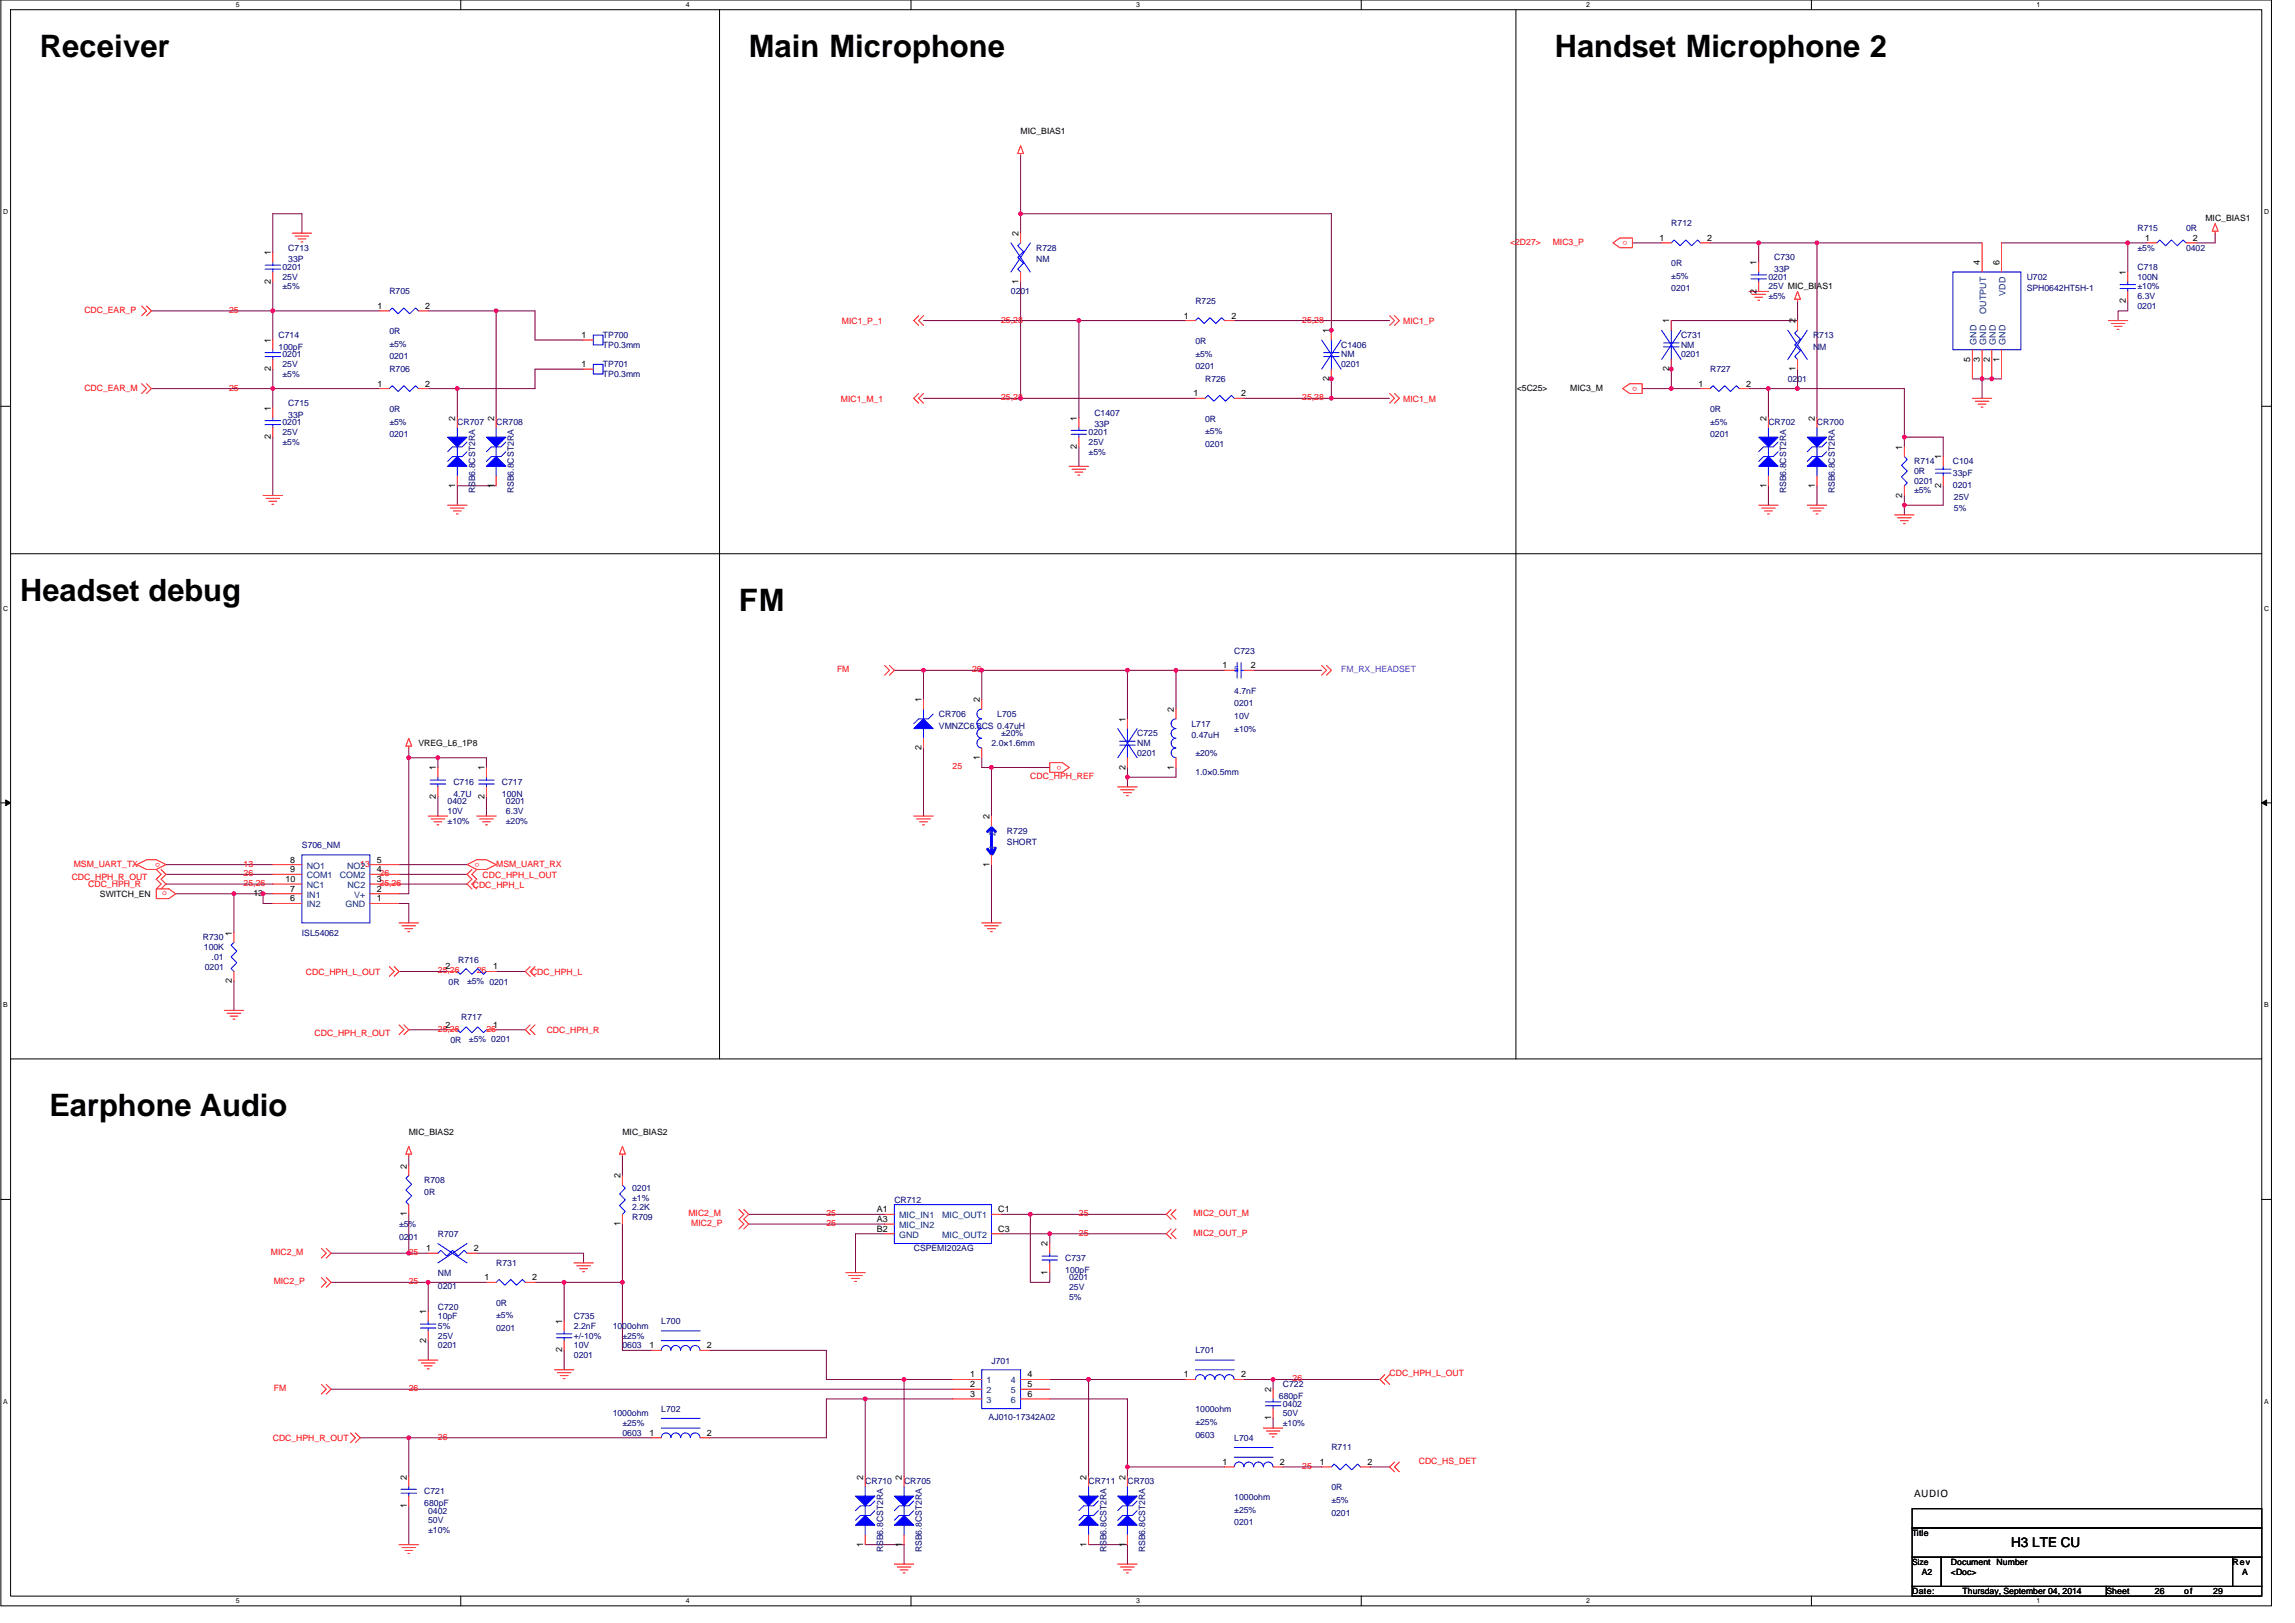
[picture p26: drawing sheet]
<svg xmlns="http://www.w3.org/2000/svg" width="420mm" height="297mm" viewBox="0 0 420 297" stroke-linecap="round" stroke-linejoin="round" font-family="sans-serif">
<defs><g id="words">
<g font-size="5.7">
<text x="7.3" y="10.5">Receiver</text>
<text x="137.1" y="10.5">Main Microphone</text>
<text x="284.6" y="10.5">Handset Microphone 2</text>
<text x="135.3" y="111.8">FM</text>
<text x="9" y="204.3">Earphone Audio</text>
</g>
<text font-size="5.6" x="3.7" y="110">Headset debug</text>
<text font-size="2.5" x="368.2" y="283.1">H3 LTE CU</text>
<text font-size="2.1" x="350.4" y="274">AUDIO</text>
<g font-size="1.6">
<text x="186.8" y="24.5">MIC_BIAS1</text>
<text x="403.8" y="40.5">MIC_BIAS1</text>
<text x="49.6" y="46.8" transform="rotate(-90 49.6 46.8)">1</text>
<text x="186.5" y="43.2" transform="rotate(-90 186.5 43.2)">2</text>
<text x="303.8" y="44.1">1</text>
<text x="312.6" y="44.1">2</text>
<text x="392.7" y="44.1">1</text>
<text x="401.5" y="44.1">2</text>
<text x="49.6" y="51.9" transform="rotate(-90 49.6 51.9)">2</text>
<text x="186.5" y="51.9" transform="rotate(-90 186.5 51.9)">1</text>
<text x="321.6" y="53.7" transform="rotate(-90 321.6 53.7)">2</text>
<text x="321.6" y="48.5" transform="rotate(-90 321.6 48.5)">1</text>
<text x="362.5" y="48.5" transform="rotate(-90 362.5 48.5)">4</text>
<text x="366" y="48.5" transform="rotate(-90 366 48.5)">6</text>
<text x="389.2" y="50.3" transform="rotate(-90 389.2 50.3)">1</text>
<text x="69.1" y="56.5">1</text>
<text x="77.9" y="56.5">2</text>
<text x="216.7" y="58.3">1</text>
<text x="225.4" y="58.3">2</text>
<text x="305.6" y="59.2" transform="rotate(-90 305.6 59.2)">1</text>
<text x="328.7" y="59.2" transform="rotate(-90 328.7 59.2)">2</text>
<text x="389.2" y="55.5" transform="rotate(-90 389.2 55.5)">2</text>
<text x="49.6" y="62.8" transform="rotate(-90 49.6 62.8)">1</text>
<text x="106.5" y="61.8">1</text>
<text x="243.4" y="61" transform="rotate(-90 243.4 61)">1</text>
<text x="49.6" y="67.9" transform="rotate(-90 49.6 67.9)">2</text>
<text x="69.1" y="70.7">1</text>
<text x="77.9" y="70.7">2</text>
<text x="106.5" y="67.2">1</text>
<text x="243.4" y="69.7" transform="rotate(-90 243.4 69.7)">2</text>
<text x="277.7" y="71.5">&lt;5C25&gt;</text>
<text x="287.5" y="71.5">MIC3_M</text>
<text x="305.6" y="67.9" transform="rotate(-90 305.6 67.9)">2</text>
<text x="310.9" y="70.7">1</text>
<text x="319.7" y="70.7">2</text>
<text x="328.7" y="67.9" transform="rotate(-90 328.7 67.9)">1</text>
<text x="360.7" y="66.2" transform="rotate(-90 360.7 66.2)">5</text>
<text x="362.5" y="66.2" transform="rotate(-90 362.5 66.2)">3</text>
<text x="364.3" y="66.2" transform="rotate(-90 364.3 66.2)">2</text>
<text x="366" y="66.2" transform="rotate(-90 366 66.2)">1</text>
<text x="49.6" y="75.2" transform="rotate(-90 49.6 75.2)">1</text>
<text x="83.3" y="77" transform="rotate(-90 83.3 77)">2</text>
<text x="90.5" y="77" transform="rotate(-90 90.5 77)">2</text>
<text x="197.1" y="77" transform="rotate(-90 197.1 77)">1</text>
<text x="218.5" y="72.5">1</text>
<text x="227.2" y="72.5">2</text>
<text x="323.4" y="77" transform="rotate(-90 323.4 77)">2</text>
<text x="332.3" y="77" transform="rotate(-90 332.3 77)">2</text>
<text x="49.6" y="80.4" transform="rotate(-90 49.6 80.4)">2</text>
<text x="197.1" y="82.2" transform="rotate(-90 197.1 82.2)">2</text>
<text x="348.3" y="82.3" transform="rotate(-90 348.3 82.3)">1</text>
<text x="83.3" y="89.3" transform="rotate(-90 83.3 89.3)">1</text>
<text x="90.5" y="89.3" transform="rotate(-90 90.5 89.3)">1</text>
<text x="323.4" y="89.3" transform="rotate(-90 323.4 89.3)">1</text>
<text x="332.3" y="89.3" transform="rotate(-90 332.3 89.3)">1</text>
<text x="355.4" y="89.3" transform="rotate(-90 355.4 89.3)">2</text>
<text x="355.4" y="84.1" transform="rotate(-90 355.4 84.1)">1</text>
<text x="348.3" y="91.1" transform="rotate(-90 348.3 91.1)">2</text>
<text x="223.8" y="122.3">1</text>
<text x="229" y="122.3">2</text>
<text x="168.7" y="128.5" transform="rotate(-90 168.7 128.5)">1</text>
<text x="179.4" y="128.5" transform="rotate(-90 179.4 128.5)">2</text>
<text x="214.9" y="130.3" transform="rotate(-90 214.9 130.3)">2</text>
<text x="76.6" y="136.5">VREG_L6_1P8</text>
<text x="168.7" y="137.3" transform="rotate(-90 168.7 137.3)">2</text>
<text x="206" y="132.1" transform="rotate(-90 206 132.1)">1</text>
<text x="79.8" y="141" transform="rotate(-90 79.8 141)">1</text>
<text x="88.7" y="141" transform="rotate(-90 88.7 141)">1</text>
<text x="179.4" y="139.1" transform="rotate(-90 179.4 139.1)">1</text>
<text x="206" y="140.8" transform="rotate(-90 206 140.8)">2</text>
<text x="214.9" y="140.8" transform="rotate(-90 214.9 140.8)">1</text>
<text x="79.8" y="146.2" transform="rotate(-90 79.8 146.2)">2</text>
<text x="88.7" y="146.2" transform="rotate(-90 88.7 146.2)">2</text>
<text x="181.1" y="149.9" transform="rotate(-90 181.1 149.9)">2</text>
<text x="52.2" y="161.4">10</text>
<text x="53.1" y="157.9">8</text>
<text x="53.1" y="159.6">9</text>
<text x="69" y="161.4">3</text>
<text x="69" y="159.6">4</text>
<text x="69" y="157.9">5</text>
<text x="181.1" y="158.6" transform="rotate(-90 181.1 158.6)">1</text>
<text x="18.3" y="164.1">SWITCH_EN</text>
<text x="46.4" y="163.9">13</text>
<text x="53.1" y="165">6</text>
<text x="53.1" y="163.2">7</text>
<text x="69" y="165">1</text>
<text x="69" y="163.2">2</text>
<text x="42.4" y="171.2" transform="rotate(-90 42.4 171.2)">1</text>
<text x="42.4" y="180" transform="rotate(-90 42.4 180)">2</text>
<text x="81.6" y="177.4">2</text>
<text x="90.3" y="177.4">1</text>
<text x="81.6" y="188.1">2</text>
<text x="90.3" y="188.1">1</text>
<text x="74.8" y="207.7">MIC_BIAS2</text>
<text x="114" y="207.7">MIC_BIAS2</text>
<text x="74.5" y="213.9" transform="rotate(-90 74.5 213.9)">2</text>
<text x="113.6" y="215.7" transform="rotate(-90 113.6 215.7)">2</text>
<text x="160.5" y="221.9">A1</text>
<text x="182.8" y="221.9">C1</text>
<text x="74.5" y="222.6" transform="rotate(-90 74.5 222.6)">1</text>
<text x="113.6" y="224.4" transform="rotate(-90 113.6 224.4)">1</text>
<text x="160.5" y="223.6">A3</text>
<text x="160.5" y="225.4">B2</text>
<text x="182.8" y="225.4">C3</text>
<text x="78" y="229">1</text>
<text x="86.8" y="229">2</text>
<text x="191.8" y="233.3" transform="rotate(-90 191.8 233.3)">1</text>
<text x="191.8" y="228.1" transform="rotate(-90 191.8 228.1)">2</text>
<text x="88.7" y="234.3">1</text>
<text x="97.4" y="234.3">2</text>
<text x="78" y="245.7" transform="rotate(-90 78 245.7)">2</text>
<text x="78" y="240.6" transform="rotate(-90 78 240.6)">1</text>
<text x="102.9" y="242.3" transform="rotate(-90 102.9 242.3)">1</text>
<text x="102.9" y="247.5" transform="rotate(-90 102.9 247.5)">2</text>
<text x="118.9" y="246.8">1</text>
<text x="129.4" y="246.8">2</text>
<text x="177.6" y="252.1">1</text>
<text x="177.6" y="253.9">2</text>
<text x="177.6" y="255.7">3</text>
<text x="188.1" y="252.1">4</text>
<text x="188.1" y="253.9">5</text>
<text x="188.1" y="255.7">6</text>
<text x="216.7" y="252.1">1</text>
<text x="227.2" y="252.1">2</text>
<text x="232.7" y="254.8" transform="rotate(-90 232.7 254.8)">2</text>
<text x="118.9" y="262.8">1</text>
<text x="129.4" y="262.8">2</text>
<text x="232.7" y="260" transform="rotate(-90 232.7 260)">1</text>
<text x="223.8" y="268.1">1</text>
<text x="234.3" y="268.1">2</text>
<text x="241.6" y="268.1">1</text>
<text x="250.3" y="268.1">2</text>
<text x="74.5" y="276" transform="rotate(-90 74.5 276)">1</text>
<text x="74.5" y="270.8" transform="rotate(-90 74.5 270.8)">2</text>
<text x="158" y="270.8" transform="rotate(-90 158 270.8)">2</text>
<text x="165.1" y="270.8" transform="rotate(-90 165.1 270.8)">2</text>
<text x="198.9" y="270.8" transform="rotate(-90 198.9 270.8)">2</text>
<text x="206" y="270.8" transform="rotate(-90 206 270.8)">2</text>
<text x="350.1" y="281.1">Title</text>
<text x="158" y="283.1" transform="rotate(-90 158 283.1)">1</text>
<text x="165.1" y="283.1" transform="rotate(-90 165.1 283.1)">1</text>
<text x="198.9" y="283.1" transform="rotate(-90 198.9 283.1)">1</text>
<text x="206" y="283.1" transform="rotate(-90 206 283.1)">1</text>
<text x="350.1" y="286.4">Size</text>
<text x="357.2" y="286.4">Document Number</text>
<text x="408.7" y="286.4">Rev</text>
<text x="350.1" y="291.8">Date:</text>
<text x="351.8" y="288.2">A2</text>
<text x="357.2" y="288.2">&lt;Doc&gt;</text>
<text x="359.3" y="291.8">Thursday, September 04, 2014</text>
<text x="385.6" y="291.8">Sheet</text>
<text x="394.5" y="291.8">26</text>
<text x="399.8" y="291.8">of</text>
<text x="405.2" y="291.8">29</text>
<text x="410.5" y="288.2">A</text>
</g>
<g font-size="1.6" fill="#000080">
<text x="306" y="41.4">R712</text>
<text x="52.8" y="45.9">C713</text>
<text x="189.7" y="45.9">R728</text>
<text x="324.8" y="47.6">C730</text>
<text x="391.3" y="42.3">R715</text>
<text x="391.3" y="45.9">±5%</text>
<text x="400.2" y="42.3">0R</text>
<text x="400.2" y="45.9">0402</text>
<text x="51.7" y="49.4">0201</text>
<text x="51.7" y="51.2">25V</text>
<text x="51.7" y="53">±5%</text>
<text x="52.8" y="48">33P</text>
<text x="71.3" y="53.9">R705</text>
<text x="185.1" y="53.9">0201</text>
<text x="189.7" y="48">NM</text>
<text x="306" y="48.7">0R</text>
<text x="306" y="51">±5%</text>
<text x="306" y="53.3">0201</text>
<text x="323.8" y="51.2">0201</text>
<text x="323.8" y="53">25V MIC_BIAS1</text>
<text x="324.8" y="49.8">33P</text>
<text x="371" y="51.2">U702</text>
<text x="371" y="53.3">SPH0642HT5H-1</text>
<text x="391.3" y="49.4">C718</text>
<text x="391.3" y="51.2">100N</text>
<text x="391.3" y="53">±10%</text>
<text x="218.9" y="55.6">R725</text>
<text x="323.8" y="54.8">±5%</text>
<text x="391.3" y="56.5">0201</text>
<text x="391.3" y="54.8">6.3V</text>
<text x="51" y="61.9">C714</text>
<text x="51" y="64">100pF</text>
<text x="51.7" y="65.4">0201</text>
<text x="71.3" y="61.2">0R</text>
<text x="71.3" y="63.5">±5%</text>
<text x="71.3" y="65.8">0201</text>
<text x="110.4" y="61.9">TP700</text>
<text x="110.4" y="63.6">TP0.3mm</text>
<text x="218.9" y="62.9">0R</text>
<text x="218.9" y="65.3">±5%</text>
<text x="245.5" y="63.6">C1406</text>
<text x="245.5" y="65.4">NM</text>
<text x="307.8" y="61.9">C731</text>
<text x="307.8" y="63.6">NM</text>
<text x="307.8" y="65.4">0201</text>
<text x="331.9" y="61.9">R713</text>
<text x="331.9" y="64">NM</text>
<text x="51.7" y="67.2">25V</text>
<text x="51.7" y="69">±5%</text>
<text x="71.3" y="68.1">R706</text>
<text x="110.4" y="67.2">TP701</text>
<text x="110.4" y="69">TP0.3mm</text>
<text x="218.9" y="67.6">0201</text>
<text x="220.6" y="69.9">R726</text>
<text x="245.5" y="67.2">0201</text>
<text x="313.1" y="68.1">R727</text>
<text x="327.3" y="69.9">0201</text>
<text x="51.7" y="77.9">0201</text>
<text x="52.8" y="74.3">C715</text>
<text x="52.8" y="76.5">33P</text>
<text x="71.3" y="75.4">0R</text>
<text x="71.3" y="77.7">±5%</text>
<text x="83.7" y="77.9">CR707</text>
<text x="90.8" y="77.9">CR708</text>
<text x="200.4" y="76.1">C1407</text>
<text x="220.6" y="77.2">0R</text>
<text x="313.1" y="75.4">0R</text>
<text x="313.1" y="77.7">±5%</text>
<text x="323.8" y="77.9">CR702</text>
<text x="332.6" y="77.9">CR700</text>
<text x="51.7" y="79.7">25V</text>
<text x="51.7" y="81.4">±5%</text>
<text x="71.3" y="80">0201</text>
<text x="199.3" y="79.7">0201</text>
<text x="199.3" y="81.4">25V</text>
<text x="199.3" y="83.2">±5%</text>
<text x="200.4" y="78.2">33P</text>
<text x="220.6" y="79.5">±5%</text>
<text x="220.6" y="81.8">0201</text>
<text x="313.1" y="80">0201</text>
<text x="350.4" y="85">R714</text>
<text x="350.4" y="86.8">0R</text>
<text x="350.4" y="88.5">0201</text>
<text x="357.5" y="85">C104</text>
<text x="357.5" y="87.1">33pF</text>
<text x="357.5" y="89.3">0201</text>
<text x="87" y="90.3" transform="rotate(-90 87 90.3)">RSB6.8CST2RA</text>
<text x="94.1" y="90.3" transform="rotate(-90 94.1 90.3)">RSB6.8CST2RA</text>
<text x="327" y="90.3" transform="rotate(-90 327 90.3)">RSB6.8CST2RA</text>
<text x="335.9" y="90.3" transform="rotate(-90 335.9 90.3)">RSB6.8CST2RA</text>
<text x="350.4" y="90.3">±5%</text>
<text x="357.7" y="91.6">25V</text>
<text x="357.7" y="93.5">5%</text>
<text x="226" y="119.7">C723</text>
<text x="171.9" y="131.2">CR706</text>
<text x="182.6" y="131.2">L705</text>
<text x="226" y="126.9">4.7nF</text>
<text x="226" y="129.3">0201</text>
<text x="226" y="131.6">10V</text>
<text x="171.9" y="133.4">VMNZC6.8CS 0.47uH</text>
<text x="181.5" y="136.5">2.0×1.6mm</text>
<text x="183.3" y="134.8">±20%</text>
<text x="208.2" y="134.8">C725</text>
<text x="208.2" y="136.5">NM</text>
<text x="218.1" y="133">L717</text>
<text x="218.1" y="135.1">0.47uH</text>
<text x="226" y="133.9">±10%</text>
<text x="83" y="143.7">C716</text>
<text x="91.9" y="143.7">C717</text>
<text x="208.2" y="138.3">0201</text>
<text x="218.9" y="138.3">±20%</text>
<text x="218.9" y="141.9">1.0×0.5mm</text>
<text x="81.9" y="147.2">0402</text>
<text x="81.9" y="149">10V</text>
<text x="83" y="145.8">4.7U</text>
<text x="91.9" y="145.8">100N</text>
<text x="92.6" y="147.2">0201</text>
<text x="92.6" y="149">6.3V</text>
<text x="55.3" y="155.2">S706_NM</text>
<text x="81.9" y="150.8">±10%</text>
<text x="92.6" y="150.8">±20%</text>
<text x="184.4" y="152.5">R729</text>
<text x="184.4" y="154.7">SHORT</text>
<text x="37.1" y="172.1">R730</text>
<text x="37.3" y="173.9">100K</text>
<text x="55.3" y="171.4">ISL54062</text>
<text x="37.5" y="177.4">0201</text>
<text x="38.7" y="175.7">.01</text>
<text x="83.9" y="176.2">R716</text>
<text x="82.1" y="180.3">0R</text>
<text x="85.5" y="180.1">±5% 0201</text>
<text x="82.5" y="190.9">0R</text>
<text x="84.4" y="186.7">R717</text>
<text x="85.9" y="190.8">±5% 0201</text>
<text x="77.7" y="216.6">R708</text>
<text x="77.7" y="218.7">0R</text>
<text x="115.7" y="221.5">2.2K</text>
<text x="115.7" y="219.8">±1%</text>
<text x="115.7" y="218">0201</text>
<text x="163.7" y="220.1">CR712</text>
<text x="73.1" y="224.6">±5%</text>
<text x="73.1" y="226.9">0201</text>
<text x="80.2" y="226.3">R707</text>
<text x="115.7" y="223.3">R709</text>
<text x="80.2" y="233.6">NM</text>
<text x="90.8" y="231.7">R731</text>
<text x="167.3" y="229">CSPEMI202AG</text>
<text x="195" y="230.8">C737</text>
<text x="195" y="232.9">100pF</text>
<text x="80.2" y="235.9">0201</text>
<text x="80.2" y="239.7">C720</text>
<text x="90.8" y="239">0R</text>
<text x="195.7" y="234.3">0201</text>
<text x="195.7" y="236.1">25V</text>
<text x="195.7" y="237.9">5%</text>
<text x="80.2" y="241.4">10pF</text>
<text x="80.2" y="245">25V</text>
<text x="80.2" y="243.2">5%</text>
<text x="90.8" y="241.3">±5%</text>
<text x="90.8" y="243.6">0201</text>
<text x="105.1" y="241.4">C735</text>
<text x="105.1" y="243.2">2.2nF</text>
<text x="105.1" y="245">+/-10%</text>
<text x="112.2" y="243.2">1000ohm</text>
<text x="113.9" y="245">±25%</text>
<text x="121.1" y="242.3">L700</text>
<text x="80.2" y="246.8">0201</text>
<text x="105.1" y="248.6">0201</text>
<text x="105.1" y="246.8">10V</text>
<text x="113.9" y="246.8">0603</text>
<text x="181.5" y="249.6">J701</text>
<text x="218.9" y="247.7">L701</text>
<text x="234.1" y="256">680pF</text>
<text x="234.9" y="253.9">C722</text>
<text x="234.9" y="257.5">0402</text>
<text x="112.2" y="259.2">1000ohm</text>
<text x="113.9" y="261">±25%</text>
<text x="113.9" y="262.8">0603</text>
<text x="121.1" y="258.3">L702</text>
<text x="181" y="259.9">AJ010-17342A02</text>
<text x="218.9" y="258.5">1000ohm</text>
<text x="218.9" y="260.8">±25%</text>
<text x="218.9" y="263.1">0603</text>
<text x="226" y="263.7">L704</text>
<text x="234.9" y="259.2">50V</text>
<text x="234.9" y="261">±10%</text>
<text x="243.7" y="265.5">R711</text>
<text x="77.7" y="273.5">C721</text>
<text x="77.7" y="275.6">680pF</text>
<text x="158.4" y="271.7">CR710</text>
<text x="165.5" y="271.7">CR705</text>
<text x="199.3" y="271.7">CR711</text>
<text x="206.4" y="271.7">CR703</text>
<text x="226" y="274.5">1000ohm</text>
<text x="243.7" y="272.7">0R</text>
<text x="243.7" y="275.1">±5%</text>
<text x="78.4" y="277">0402</text>
<text x="78.4" y="278.8">50V</text>
<text x="78.4" y="280.6">±10%</text>
<text x="226" y="276.8">±25%</text>
<text x="226" y="279.1">0201</text>
<text x="243.7" y="277.4">0201</text>
<text x="161.7" y="284.1" transform="rotate(-90 161.7 284.1)">RSB6.8CST2RA</text>
<text x="168.8" y="284.1" transform="rotate(-90 168.8 284.1)">RSB6.8CST2RA</text>
<text x="202.6" y="284.1" transform="rotate(-90 202.6 284.1)">RSB6.8CST2RA</text>
<text x="209.7" y="284.1" transform="rotate(-90 209.7 284.1)">RSB6.8CST2RA</text>
</g>
<g font-size="1.6" fill="#f00">
<text x="276.5" y="44.8">&lt;2D27&gt;</text>
<text x="284.3" y="44.8">MIC3_P</text>
<text x="15.4" y="57.3">CDC_EAR_P</text>
<text x="41.9" y="57.3">25</text>
<text x="154.1" y="59.4">MIC1_P_1</text>
<text x="183.3" y="59">25,28</text>
<text x="238.4" y="59">25,28</text>
<text x="256.9" y="59.4">MIC1_P</text>
<text x="15.4" y="71.5">CDC_EAR_M</text>
<text x="41.9" y="71.5">25</text>
<text x="154" y="73.6">MIC1_M_1</text>
<text x="183.3" y="73.3">25,28</text>
<text x="238.4" y="73.3">25,28</text>
<text x="256.9" y="73.6">MIC1_M</text>
<text x="153.2" y="123">FM</text>
<text x="178" y="123">26</text>
<text x="174.4" y="140.8">25</text>
<text x="188.6" y="142.6">CDC_HPH_REF</text>
<text x="13.1" y="161.1">CDC_HPH_R_OUT</text>
<text x="13.5" y="158.6">MSM_UART_TX</text>
<text x="44.6" y="158.6">13</text>
<text x="44.6" y="160.4">26</text>
<text x="65.9" y="158.6">13</text>
<text x="69.5" y="160.4">26</text>
<text x="88.3" y="160.7">CDC_HPH_L_OUT</text>
<text x="90.8" y="158.6">MSM_UART_RX</text>
<text x="16.2" y="162.3">CDC_HPH_R</text>
<text x="44.6" y="162.2">25,26</text>
<text x="69.5" y="162.2">25,26</text>
<text x="86.6" y="162.5">CDC_HPH_L</text>
<text x="56" y="178.5">CDC_HPH_L_OUT</text>
<text x="80.2" y="178.2">25,26</text>
<text x="87.3" y="178.2">26</text>
<text x="97.2" y="178.5">CDC_HPH_L</text>
<text x="57.6" y="189.5">CDC_HPH_R_OUT</text>
<text x="80.2" y="188.8">25,26</text>
<text x="89.1" y="188.8">26</text>
<text x="100.1" y="189">CDC_HPH_R</text>
<text x="126" y="222.6">MIC2_M</text>
<text x="126.6" y="224.4">MIC2_P</text>
<text x="151.3" y="222.6">25</text>
<text x="151.3" y="224.4">25</text>
<text x="197.5" y="222.6">25</text>
<text x="197.5" y="226.2">25</text>
<text x="218.5" y="222.6">MIC2_OUT_M</text>
<text x="218.5" y="226.2">MIC2_OUT_P</text>
<text x="49.6" y="229.7">MIC2_M</text>
<text x="74.8" y="229.7">25</text>
<text x="50.1" y="235.1">MIC2_P</text>
<text x="74.8" y="235.1">25</text>
<text x="254.4" y="251.8">CDC_HPH_L_OUT</text>
<text x="50.1" y="254.6">FM</text>
<text x="74.8" y="254.6">26</text>
<text x="236.6" y="252.8">26</text>
<text x="49.9" y="263.7">CDC_HPH_R_OUT</text>
<text x="80.2" y="263.5">26</text>
<text x="238.4" y="268.8">25</text>
<text x="259.7" y="267.9">CDC_HS_DET</text>
</g>
<g font-size="1.6" fill="#004080">
<text x="363.6" y="57.4" transform="rotate(-90 363.6 57.4)">OUTPUT</text>
<text x="367.2" y="54.1" transform="rotate(-90 367.2 54.1)">VDD</text>
<text x="361.8" y="63.1" transform="rotate(-90 361.8 63.1)">GND</text>
<text x="363.6" y="63.1" transform="rotate(-90 363.6 63.1)">GND</text>
<text x="365.4" y="63.1" transform="rotate(-90 365.4 63.1)">GND</text>
<text x="367.2" y="63.1" transform="rotate(-90 367.2 63.1)">GND</text>
<text x="182.3" y="155.6" transform="rotate(-90 182.3 155.6)">1</text>
<text x="182.3" y="152.9" transform="rotate(-90 182.3 152.9)">2</text>
<text x="56.2" y="159">NO1</text>
<text x="56.2" y="160.7">COM1</text>
<text x="62.2" y="160.7">COM2</text>
<text x="63.5" y="159">NO2</text>
<text x="56.2" y="166.1">IN2</text>
<text x="56.2" y="164.3">IN1</text>
<text x="56.2" y="162.5">NC1</text>
<text x="63.3" y="166.1">GND</text>
<text x="63.6" y="162.5">NC2</text>
<text x="64.8" y="164.3">V+</text>
<text x="164.6" y="223">MIC_IN1</text>
<text x="164.6" y="224.7">MIC_IN2</text>
<text x="164.6" y="226.5">GND</text>
<text x="172.5" y="226.5">MIC_OUT2</text>
<text x="172.5" y="223">MIC_OUT1</text>
<text x="180.6" y="253.2">1</text>
<text x="180.6" y="255">2</text>
<text x="180.6" y="256.8">3</text>
<text x="185.1" y="253.2">4</text>
<text x="185.1" y="255">5</text>
<text x="185.1" y="256.8">6</text>
</g>
<g font-size="1.6" fill="#8000ff">
<text x="226" y="123">5</text>
<text x="245.5" y="123">FM_RX_HEADSET</text>
</g>
<g font-size="1.5" fill="#f00">
<text x="298" y="44.1" transform="rotate(180 298 44.1)">o</text>
<text x="299.8" y="70.8" transform="rotate(180 299.8 70.8)">o</text>
<text x="194.3" y="140.1" transform="rotate(180 194.3 140.1)">o</text>
<text x="29.3" y="157.9" transform="rotate(180 29.3 157.9)">o</text>
<text x="87.8" y="157.9" transform="rotate(180 87.8 157.9)">o</text>
<text x="29.7" y="163.9">o</text>
</g>
<g font-size="1.3">
<text x="43.1" y="1.3">5</text>
<text x="125.6" y="1.3">4</text>
<text x="208" y="1.3">3</text>
<text x="290.4" y="1.3">2</text>
<text x="372.8" y="1.3">1</text>
<text x=".6" y="39.2">D</text>
<text x="414.5" y="39.2">D</text>
<text x=".6" y="111.8">C</text>
<text x="414.5" y="111.8">C</text>
<text x=".6" y="184.4">B</text>
<text x="414.5" y="184.4">B</text>
<text x=".6" y="256.9">A</text>
<text x="414.5" y="256.9">A</text>
<text x="43.1" y="293.5">5</text>
<text x="125.6" y="293.5">4</text>
<text x="208" y="293.5">3</text>
<text x="290.4" y="293.5">2</text>
<text x="372.8" y="293.5">1</text>
</g>
</g></defs>
<path d="M.2 0h415.7v293.9h-415.7zM1.9 1.8h412.2v290.3h-412.2z" fill="none" stroke="#000" stroke-width=".18"/>
<g fill="#fff">
<path d="M43.1 .2h.7v1.4h-.7z"/>
<path d="M43.1 292.3h.7v1.4h-.7z"/>
</g>
<path d="M84.4 0v1.8M84.4 292.1v1.8" fill="none" stroke="#000" stroke-width=".18"/>
<g fill="#fff">
<path d="M125.6 .2h.7v1.4h-.7z"/>
<path d="M125.6 292.3h.7v1.4h-.7z"/>
</g>
<path d="M166.8 0v1.8M166.8 292.1v1.8" fill="none" stroke="#000" stroke-width=".18"/>
<g fill="#fff">
<path d="M208 .2h.7v1.4h-.7z"/>
<path d="M208 292.3h.7v1.4h-.7z"/>
</g>
<path d="M249.2 0v1.8M249.2 292.1v1.8" fill="none" stroke="#000" stroke-width=".18"/>
<g fill="#fff">
<path d="M290.4 .2h.7v1.4h-.7z"/>
<path d="M290.4 292.3h.7v1.4h-.7z"/>
</g>
<path d="M331.6 0v1.8M331.6 292.1v1.8" fill="none" stroke="#000" stroke-width=".18"/>
<g fill="#fff">
<path d="M372.8 .2h.7v1.4h-.7z"/>
<path d="M372.8 292.3h.7v1.4h-.7z"/>
<path d="M.6 38.1h.9v1.4h-.9z"/>
<path d="M414.5 38.1h.9v1.4h-.9z"/>
<path d="M.6 110.6h.9v1.5h-.9z"/>
<path d="M414.5 110.6h.9v1.5h-.9z"/>
</g>
<path d="M.2 74.4h1.7M414.1 74.4h1.8" fill="none" stroke="#000" stroke-width=".18"/>
<g fill="#fff">
<path d="M.6 183.2h.8v1.4h-.8z"/>
<path d="M414.5 183.2h.9v1.4h-.9z"/>
</g>
<path d="M.2 146.9h1.7M414.1 146.9h1.8" fill="none" stroke="#000" stroke-width=".18"/>
<path d="M1 146.4l.9 .5-.9 .5zM414.1 146.9l.9-.5v1z" fill="#000" stroke="#000" stroke-width=".18"/>
<g fill="#fff">
<path d="M.6 255.8h.8v1.4h-.8z"/>
<path d="M414.5 255.8h.9v1.4h-.9z"/>
</g>
<g fill="none" stroke="#000" stroke-width=".18">
<path d="M131.7 1.8v192M277.5 1.8v192M1.9 101.3h412.2M1.9 193.8h412.2M.2 219.5h1.7M414.1 219.5h1.8M350.1 276.1h64v3.6h-64zM350.1 279.7h64v5.3h-64zM350.1 285h5.3v5.3h-5.3zM350.1 290.3h35.5v1.8h-35.5zM355.4 285h53.3v5.3h-53.3zM385.6 290.3h28.5v1.8h-28.5z"/>
<path d="M408.7 285h5.4v5.3h-5.4z"/>
</g>
<g fill="none" stroke="#800040" stroke-width=".18">
<path d="M186.8 39.1h56.9v23.1M186.8 39.1v3.6M186.8 28.4v10.7M27.7 56.9h22.2v5.3M49.9 51.6v5.3h19.6M55.3 42.7v-3.6h-5.4v7.1M78.4 56.9h12.4M90.8 56.9h7.1v5.3h8.9M90.8 56.9v19.6M169.1 58.7h28.4M186.8 51.6v21.3h32.1M197.5 58.7h19.6"/>
<path d="M197.5 58.7v17.8M226 58.7h28.4M298.9 44.4h5.3M313.1 44.4h19.5M322 44.5v3.5M329.1 55.1v3.6h-23.1v1.8M332.6 44.4h30.3M332.6 44.4v32.1M366.4 44.4h23.1M389.5 44.4h3.6M389.5 44.4v5.4M389.5 55.1v1.8h-1.7v1.8"/>
<path d="M405.5 42.7v1.7h-3.5M27.7 71.1h22.2M49.9 71.1v3.6M49.9 67.6v3.5M49.9 71.1h19.6M78.4 71.1h5.3M83.7 71.1v5.4M106.8 67.6h-8.9v3.5h-14.2M169.1 72.9h17.7M227.7 72.9h16M243.7 72.9h10.7M243.7 67.6v5.3"/>
<path d="M300.6 71.1h5.4M306 71.1h5.3M306 65.8v5.3M320.2 71.1h3.6M323.8 71.1h5.3M323.8 71.1v5.4M329.1 67.6v3.5M329.1 71.1h19.5v8.9M361.1 69.3h1.8M362.9 69.3v3.6M362.9 69.3h3.5M49.9 80v10.7"/>
<path d="M90.8 88.9h-7.1v3.6M197.5 81.8v3.5M323.8 88.9v3.6M332.6 88.9v3.6M348.6 80h7.2v3.6M348.6 80v1.8M348.6 90.7v1.8M348.6 92.5v1.7M355.8 88.9v3.6h-7.2M74.8 138.7h5.4M74.8 138.7v24.9h-1.7M74.8 136.9v1.8"/>
<path d="M80.2 138.7h8.9v1.8M80.2 138.7v1.8M163.7 122.7h5.4M169.1 122.7h10.6M169.1 136.9v12.5M169.1 122.7v5.3M179.7 138.7v1.8h1.8M206.4 122.7h-26.7v5.3M206.4 122.7v8.9M206.4 122.7h8.9M215.3 122.7v7.1M215.3 122.7h8.9"/>
<path d="M229.5 122.7h12.5M30.4 158.2h19.5M73.1 158.2h12.4M80.2 145.8v3.6M89.1 145.8v3.6M181.5 140.5h10.7M181.5 140.5v8.9M181.5 158.2v10.7M206.4 140.5v1.7M206.4 142.2v1.8M215.3 140.5v1.7h-8.9M30.4 160h19.5"/>
<path d="M30.4 161.8h19.5M32.2 163.6h10.6M42.8 163.6v7.1M42.8 179.6v5.3M42.8 163.6h5.4M48.2 163.6h1.7M48.2 163.6v1.8h1.7M73.1 160h12.4M73.1 161.8h12.4M73.1 165.4h1.7v3.5M73.1 177.8h8.8M90.8 177.8h5.4"/>
<path d="M74.8 188.5h7.1M90.8 188.5h5.4M74.8 211.6v1.8M114 211.6v3.5M60.6 229.4h14.2M60.6 234.7h17.8M74.8 229.4h3.6M74.8 222.2v7.2M87.3 229.4h19.5v1.7M89.1 234.7h-10.7v5.3M97.9 234.7h5.4M103.3 234.7h10.7"/>
<path d="M103.3 234.7v7.1M114 234.7v12.4h5.3M114 224v10.7M137.1 224h24.9M137.1 222.2h24.9M162 225.8h-5.4v7.1M183.3 222.2h5.3M183.3 225.8h8.9M213.5 225.8h-21.3v1.8M213.5 222.2h-24.9v12.5h3.6v-1.8M60.6 254.3h113.8M78.4 245.4v3.5"/>
<path d="M103.3 247.1v3.6M130 247.1h21.3v5.4h14.2M158.4 256h-7.1v7.1h-21.3M158.4 256v14.3M158.4 256h16M165.5 252.5v17.8M165.5 252.5h8.9M192.2 252.5h7.1M192.2 256h14.2v12.5M217.1 252.5h-17.8v17.8M227.7 252.5h5.4M233.1 259.6v1.8"/>
<path d="M252.6 252.5h-19.5v1.8M65.9 263.1h8.9M74.8 263.1v7.2M74.8 275.6v7.1M74.8 263.1h44.5M206.4 268.5h17.8M206.4 268.5v1.8M234.9 268.5h7.1M250.9 268.5h3.5M158.4 282.7h7.1v3.6M199.3 282.7h7.1v3.6"/>
</g>
<g fill="#f0f" stroke="#f0f" stroke-width=".18">
<circle cx="49.9" cy="56.9" r=".35"/>
<circle cx="49.9" cy="71.1" r=".35"/>
<circle cx="74.8" cy="138.7" r=".35"/>
<circle cx="80.2" cy="138.7" r=".35"/>
<circle cx="42.8" cy="163.6" r=".35"/>
<circle cx="48.2" cy="163.6" r=".35"/>
<circle cx="243.7" cy="72.9" r=".35"/>
<circle cx="83.7" cy="71.1" r=".35"/>
<circle cx="90.8" cy="56.9" r=".35"/>
<circle cx="197.5" cy="58.7" r=".35"/>
<circle cx="243.7" cy="60.4" r=".35"/>
<circle cx="186.8" cy="39.1" r=".35"/>
<circle cx="186.8" cy="72.9" r=".35"/>
<circle cx="389.5" cy="44.4" r=".35"/>
<circle cx="348.6" cy="80" r=".35"/>
<circle cx="348.6" cy="92.4" r=".35"/>
<circle cx="362.9" cy="69.3" r=".35"/>
<circle cx="364.6" cy="69.3" r=".35"/>
<circle cx="332.6" cy="44.4" r=".35"/>
<circle cx="322" cy="44.4" r=".35"/>
<circle cx="329.1" cy="71.1" r=".35"/>
<circle cx="323.7" cy="71.1" r=".35"/>
<circle cx="306" cy="71.1" r=".35"/>
<circle cx="306" cy="67.6" r=".35"/>
<circle cx="243.7" cy="69.3" r=".35"/>
<circle cx="181.5" cy="140.4" r=".35"/>
<circle cx="179.7" cy="122.7" r=".35"/>
<circle cx="169.1" cy="122.7" r=".35"/>
<circle cx="215.3" cy="122.7" r=".35"/>
<circle cx="206.4" cy="122.7" r=".35"/>
<circle cx="206.4" cy="142.2" r=".35"/>
<circle cx="74.8" cy="229.3" r=".35"/>
<circle cx="74.8" cy="263.1" r=".35"/>
<circle cx="165.5" cy="252.5" r=".35"/>
<circle cx="78.4" cy="234.7" r=".35"/>
<circle cx="113.9" cy="234.7" r=".35"/>
<circle cx="103.3" cy="234.7" r=".35"/>
<circle cx="192.2" cy="225.8" r=".35"/>
<circle cx="188.6" cy="222.2" r=".35"/>
<circle cx="206.4" cy="268.5" r=".35"/>
<circle cx="199.3" cy="252.5" r=".35"/>
<circle cx="158.4" cy="256" r=".35"/>
<circle cx="233.1" cy="252.5" r=".35"/>
</g>
<g fill="none" stroke="#f00" stroke-width=".18">
<path d="M186.8 26.7l.6 1.4h-1.1zM186.8 28.1v.3M25.9 56l.9 .9-.9 .9M26.8 56l.9 .9-.9 .9M49.9 46.2v1.8M49.9 49.8v1.8M53.5 42.7h3.6M54 43.2h2.5M54.6 43.7h1.4M55.1 44.3h.3M69.5 56.9h1.8M76.6 56.9h1.8"/>
<path d="M168.2 57.8l-.9 .9 .9 .9M169.1 57.8l-.9 .9 .9 .9M186.8 49.8v1.8M186.8 42.7v1.7M217.1 58.7h1.8M224.2 58.7h1.8M254.4 57.8l.9 .9-.9 .9M255.3 57.8l.9 .9-.9 .9M295.3 44.4l1.3-.8h2.3v1.7h-2.3zM304.2 44.4h1.8M306 58.7v1.8M311.3 44.4h1.8"/>
<path d="M320.2 53.3h3.6M320.7 53.9h2.5M321.3 54.4h1.4M321.8 54.9h.3M322 48v1.8M322 51.6v1.7M329.1 53.3l.5 1.5h-1zM329.1 54.8v.3M329.1 58.7v1.8M362.9 44.4v5.4M366.4 44.4v5.4M386 58.7h3.5"/>
<path d="M386.5 59.2h2.5M387 59.7h1.5M389.5 49.8v1.8M389.5 53.3v1.8M393.1 44.4h1.8M400.2 44.4h1.8M405.5 40.9l.6 1.4h-1.1zM405.5 42.3v.4M25.9 70.2l.9 .9-.9 .9M26.8 70.2l.9 .9-.9 .9M49.9 62.2v1.8M49.9 65.8v1.8"/>
<path d="M49.9 74.7v1.8M49.9 78.2v1.8M69.5 71.1h1.8M76.6 71.1h1.8M83.7 76.5v1.7M90.8 76.5v1.7M106.8 67.6h1.8M106.8 62.2h1.8M168.2 72l-.9 .9 .9 .9M169.1 72l-.9 .9 .9 .9M197.5 76.5v1.7M218.9 72.9h1.7"/>
<path d="M226 72.9h1.7M243.7 60.5v1.7M243.7 67.6v1.7M254.4 72l.9 .9-.9 .9M255.3 72l.9 .9-.9 .9M297.1 71.1l1.2-.9h2.3v1.8h-2.3zM306 65.8v1.8M311.3 71.1h1.8M318.4 71.1h1.8M323.8 76.5v1.7M329.1 65.8v1.8M332.6 76.5v1.7"/>
<path d="M361.1 72.9h3.5M361.1 64v5.3M361.6 73.4h2.5M362.2 74h1.4M362.7 74.5h.3M362.9 64v5.3M364.6 64v5.3M366.4 64v5.3M387.6 60.3h.3M48.2 90.7h3.5M48.7 91.2h2.5M49.2 91.7h1.5"/>
<path d="M49.8 92.3h.3M81.9 92.5h3.6M82.5 93h2.5M83 93.5h1.4M83.6 94.1h.3M83.7 87.1v1.8M90.8 87.1v1.8M195.7 85.3h3.6M196.3 85.9h2.5M196.8 86.4h1.4M197.3 87h.4M197.5 80v1.8"/>
<path d="M322 92.5h3.5M322.5 93h2.5M323 93.5h1.5M323.6 94.1h.3M323.8 87.1v1.8M330.9 92.5h3.5M331.4 93h2.5M331.9 93.5h1.5M332.5 94.1h.3M332.6 87.1v1.8M346.9 94.2h3.5M347.4 94.8h2.5"/>
<path d="M347.9 95.3h1.5M348.5 95.8h.3M348.6 81.8v1.8M348.6 88.9v1.8M355.8 83.6v1.7M355.8 87.1v1.8M74.8 135.1l.6 1.4h-1.1zM74.8 136.5v.4M162 121.8l.8 .9-.8 .9M162.8 121.8l.9 .9-.9 .9M169.1 135.1v1.8M169.1 128v1.8"/>
<path d="M179.7 136.9v1.8M179.7 128v1.8M192.2 139.6h2.3l1.2 .9-1.2 .9h-2.3zM206.4 131.6v1.7M206.4 138.7v1.8M215.3 138.7v1.8M215.3 129.8v1.8M224.2 122.7h1.8M227.7 122.7h1.8M242 121.8l.9 .9-.9 .9M242.9 121.8l.8 .9-.8 .9M25.1 158.2l1.7-.8h1.8l1.8 .8-1.8 .9h-1.8z"/>
<path d="M28.6 159.1l.9 .9-.9 .9 .9 .9-.9 .9M29.5 159.1l.9 .9-.9 .9 .9 .9-.9 .9M49.9 158.2h5.4M67.7 158.2h5.4M78.4 149.4h3.5M78.9 149.9h2.5M79.4 150.4h1.5M80 151h.3M80.2 140.5v1.7M80.2 144v1.8M85.5 158.2l1.8-.8h1.8l1.7 .8-1.7 .9h-1.8zM86.4 159.1l-.9 .9 .9 .9-.9 .9 .9 .9"/>
<path d="M87.3 149.4h3.5M87.3 159.1l-.9 .9 .9 .9-.9 .9 .9 .9M87.8 149.9h2.5M88.3 150.4h1.5M88.9 151h.3M89.1 140.5v1.7M89.1 144v1.8M167.3 149.4h3.5M167.8 149.9h2.5M168.3 150.4h1.5M168.9 151h.3M181.5 156.5v1.7"/>
<path d="M181.5 149.4v1.7M204.6 144h3.6M205.2 144.5h2.5M205.7 145.1h1.4M206.2 145.6h.4M28.6 162.7h2.3l1.3 .9-1.3 .9h-2.3zM42.8 170.7v1.8M42.8 177.8v1.8M49.9 165.4h5.4M49.9 163.6h5.4M49.9 160h5.4M49.9 161.8h5.4"/>
<path d="M67.7 165.4h5.4M67.7 163.6h5.4M67.7 161.8h5.4M67.7 160h5.4M71.3 176.9l.9 .9-.9 .9M72.2 176.9l.9 .9-.9 .9M73.1 168.9h3.5M73.6 169.4h2.5M74.1 170h1.5M74.7 170.5h.3M81.9 177.8h1.8M89.1 177.8h1.7"/>
<path d="M97.1 176.9l-.9 .9 .9 .9M97.9 176.9l-.8 .9 .8 .9M179.7 168.9h3.6M180.3 169.4h2.5M180.8 170h1.4M181.3 170.5h.4M41.1 184.9h3.5M41.6 185.4h2.5M42.1 186h1.4M42.7 186.5h.3M73.1 187.6l.8 .9-.8 .9M73.9 187.6l.9 .9-.9 .9"/>
<path d="M81.9 188.5h1.8M89.1 188.5h1.7M97.1 187.6l-.9 .9 .9 .9M97.9 187.6l-.8 .9 .8 .9M74.8 209.8l.6 1.4h-1.1zM74.8 211.2v.4M74.8 213.4v1.7M114 209.8l.5 1.4h-1.1zM114 211.2v.4M114 215.1v1.8M58.8 228.5l.9 .9-.9 .9M58.8 233.8l.9 .9-.9 .9"/>
<path d="M59.7 228.5l.9 .9-.9 .9M59.7 233.8l.9 .9-.9 .9M74.8 220.5v1.8M78.4 229.4h1.8M85.5 229.4h1.8M89.1 234.7h1.7M96.2 234.7h1.7M105.1 231.1h3.5M105.6 231.7h2.5M106.1 232.2h1.5M106.7 232.7h.3M114 222.2v1.8"/>
<path d="M135.3 221.4l.9 .8-.9 .9 .9 .9-.9 .9M136.2 221.4l.9 .8-.9 .9 .9 .9-.9 .9M154.8 232.9h3.6M155.4 233.4h2.5M155.9 234h1.4M156.5 234.5h.3M162 222.2h1.7M162 224h1.7M162 225.8h1.7M181.5 225.8h1.8M181.5 222.2h1.8M192.2 231.1v1.8"/>
<path d="M192.2 227.6v1.8M214.4 221.4l-.9 .8 .9 .9M214.4 224.9l-.9 .9 .9 .9M215.3 221.4l-.9 .8 .9 .9M215.3 224.9l-.9 .9 .9 .9M58.8 253.4l.9 .9-.9 .8M59.7 253.4l.9 .9-.9 .8M76.6 248.9h3.6M77.1 249.4h2.5M77.7 250h1.4M78.2 250.5h.4M78.4 240v1.8"/>
<path d="M78.4 243.6v1.8M101.5 250.7h3.6M102 251.2h2.5M102.6 251.8h1.4M103.1 252.3h.4M103.3 241.8v1.8M103.3 245.4v1.7M119.3 247.1h1.8M128.2 247.1h1.8M174.4 252.5h5.3M174.4 254.3h5.3M174.4 256h5.3"/>
<path d="M186.8 252.5h5.4M186.8 254.3h5.4M186.8 256h5.4M217.1 252.5h1.8M226 252.5h1.7M233.1 257.8v1.8M233.1 254.3v1.7M253.5 251.6l-.9 .9 .9 .9M254.4 251.6l-.9 .9 .9 .9M64.2 262.3l.9 .8-.9 .9M65.1 262.3l.8 .8-.8 .9M74.8 273.8v1.8"/>
<path d="M74.8 270.3v1.7M119.3 263.1h1.8M128.2 263.1h1.8M158.4 270.3v1.7M165.5 270.3v1.7M199.3 270.3v1.7M206.4 270.3v1.7M224.2 268.5h1.8M231.3 261.4h3.6M231.8 261.9h2.5M232.4 262.4h1.4M232.9 263h.3"/>
<path d="M233.1 268.5h1.8M242 268.5h1.7M249.1 268.5h1.8M255.3 267.6l-.9 .9 .9 .9M256.2 267.6l-.9 .9 .9 .9M73.1 282.7h3.5M73.6 283.2h2.5M74.1 283.8h1.5M74.7 284.3h.3M158.4 280.9v1.8M163.7 286.3h3.6M164.3 286.8h2.5"/>
<path d="M164.8 287.3h1.4M165.3 287.9h.4M165.5 280.9v1.8M199.3 280.9v1.8M204.6 286.3h3.6M205.2 286.8h2.5M205.7 287.3h1.4M206.2 287.9h.4M206.4 280.9v1.8"/>
</g>
<g fill="none" stroke="#00f" stroke-width=".18">
<path d="M48.5 48.5h2.9M48.5 49.3h2.9M49.9 48v.5M49.9 49.3v.5M71.3 56.9l.5-.5 1.1 1 1-1 1.1 1 1.1-1 .5 .5M185.1 44.4l3.5 5.4M186.8 44.4l-.5 .6 1.1 1.1-1.1 1 1.1 1.1-1.1 1.1 .5 .5M188.6 44.4l-3.5 5.4M218.9 58.7l.5-.6 1.1 1.1 1-1.1 1.1 1.1 1.1-1.1 .5 .6M306 44.4l.5-.5 1.1 1.1 1-1.1 1.1 1.1 1.1-1.1 .5 .5M320.6 50.3h2.8M320.6 51h2.8"/>
<path d="M322 49.8v.5M322 51v.6M357.5 49.8h12.5v14.2h-12.5zM388.1 52.1h2.9M388.1 52.8h2.9M389.5 51.6v.5M389.5 52.8v.5M394.9 44.4l.5-.5 1.1 1.1 1-1.1 1.1 1.1 1.1-1.1 .5 .5M48.5 64.5h2.9M48.5 65.3h2.9M48.5 77h2.9M48.5 77.7h2.9"/>
<path d="M49.9 64v.5M49.9 65.3v.5M49.9 76.5v.5M49.9 77.7v.5M71.3 71.1l.5-.5 1.1 1 1-1 1.1 1 1.1-1 .5 .5M83.7 78.2v1.8M90.8 78.2v1.8M108.6 66.7h1.8v1.8h-1.8zM108.6 61.3h1.8v1.8h-1.8zM196.1 78.8h2.8M196.1 79.5h2.8M197.5 78.2v.6"/>
<path d="M197.5 79.5v.5M220.6 72.9l.6-.5 1 1 1.1-1 1.1 1 1-1 .6 .5M242 62.2l3.5 5.4M242.3 64.5h2.9M242.3 65.3h2.9M243.7 62.2v2.3M243.7 65.3v2.3M245.5 62.2l-3.5 5.4M304.2 60.5l3.6 5.3M304.6 62.8h2.8M304.6 63.5h2.8M306 60.5v2.3"/>
<path d="M306 63.5v2.3M307.8 60.5l-3.6 5.3M313.1 71.1l.5-.5 1.1 1 1.1-1 1 1 1.1-1 .5 .5M323.8 78.2v1.8M327.3 60.5l3.6 5.3M329.1 60.5l-.5 .5 1 1.1-1 1 1 1.1-1 1.1 .5 .5M330.9 60.5l-3.6 5.3M332.6 78.2v1.8M83.7 85.3v1.8M83.7 81.8v1.8M85.5 80.9l-.9 .9h-1.8l-.9 .9M85.5 82.7l-.9 .9h-1.8l-.9 .9"/>
<path d="M90.8 85.3v1.8M90.8 81.8v1.8M92.6 82.7l-.9 .9h-1.8l-.8 .9M92.6 80.9l-.9 .9h-1.8l-.8 .9M323.8 85.3v1.8M323.8 81.8v1.8M325.5 80.9l-.9 .9h-1.7l-.9 .9M325.5 82.7l-.9 .9h-1.7l-.9 .9M332.6 85.3v1.8M332.6 81.8v1.8M334.4 82.7l-.9 .9h-1.7l-.9 .9M334.4 80.9l-.9 .9h-1.7l-.9 .9"/>
<path d="M348.6 83.6l.6 .5-1.1 1.1 1.1 1-1.1 1.1 1.1 1.1-.6 .5M354.3 85.9h2.9M354.3 86.6h2.9M355.8 85.3v.6M355.8 86.6v.5M169.1 133.4v1.7M169.1 129.8v1.8M170.8 130.7l-.8 .9h-1.8l-.9 .9M179.7 133.4a.89 .89 0 0 0-.9 .8 .89 .89 0 0 0 .9 .9 .88 .88 0 0 0-.9 .9 .88 .88 0 0 0 .9 .9M179.7 131.6a.88 .88 0 0 0-.9 .9 .88 .88 0 0 0 .9 .8M179.7 129.8a.88 .88 0 0 0-.9 .9 .88 .88 0 0 0 .9 .9M204.6 133.4l3.6 5.3"/>
<path d="M205 135.7h2.8M205 136.4h2.8M206.4 133.4v2.3M206.4 136.4v2.3M208.2 133.4l-3.6 5.3M215.3 133.4a.89 .89 0 0 0-.9 .8 .89 .89 0 0 0 .9 .9 .89 .89 0 0 0-.9 .9 .89 .89 0 0 0 .9 .9 .88 .88 0 0 0-.9 .9 .88 .88 0 0 0 .9 .9M215.3 131.6a.88 .88 0 0 0-.9 .9 .88 .88 0 0 0 .9 .8M226 122.7h.5M226.5 121.3v2.8M227.2 121.3v2.8M227.2 122.7h.5M55.3 156.5h12.4v12.4h-12.4z"/>
<path d="M78.7 142.8h2.9M78.7 143.5h2.9M80.2 142.2v.6M80.2 143.5v.5M87.6 142.8h2.9M87.6 143.5h2.9M89.1 142.2v.6M89.1 143.5v.5M42.8 172.5l-.5 .5 1.1 1.1-1.1 1 1.1 1.1-1.1 1.1 .5 .5M83.7 177.8l.6 .5 1-1 1.1 1 1-1 1.1 1 .6-.5M83.7 188.5l.6 .5 1-1.1 1.1 1.1 1-1.1 1.1 1.1 .6-.5M74.8 215.1l-.5 .6 1.1 1-1.1 1.1 1.1 1.1-1.1 1 .5 .6"/>
<path d="M114 216.9l.5 .5-1.1 1.1 1.1 1.1-1.1 1 1.1 1.1-.5 .5M80.2 227.6l5.3 3.5M80.2 229.4l.5-.6 1.1 1.1 1-1.1 1.1 1.1 1.1-1.1 .5 .6M85.5 227.6l-5.3 3.5M90.8 234.7l.6-.5 1 1 1.1-1 1.1 1 1-1 .6 .5M163.7 220.5h17.8v7.1h-17.8zM190.8 230.6h2.8M190.8 229.9h2.8M192.2 230.6v.5M192.2 229.4v.5M77 242.3h2.8M77 243.1h2.8"/>
<path d="M78.4 241.8v.5M78.4 243.1v.5M101.9 244.1h2.8M101.9 244.8h2.8M103.3 243.6v.5M103.3 244.8v.6M121.1 259.6h7.1M121.1 245.4h7.1M121.1 243.6h7.1M121.1 247.1a.88 .88 0 0 1 .8-.8 .88 .88 0 0 1 .9 .8M122.8 247.1a.88 .88 0 0 1 .9-.8 .88 .88 0 0 1 .9 .8M124.6 247.1a.88 .88 0 0 1 .9-.8 .88 .88 0 0 1 .9 .8"/>
<path d="M126.4 247.1a.88 .88 0 0 1 .9-.8 .88 .88 0 0 1 .9 .8M179.7 250.7h7.1v7.1h-7.1zM218.9 252.5a.88 .88 0 0 1 .8-.9 .88 .88 0 0 1 .9 .9M218.9 250.7h7.1M218.9 248.9h7.1M220.6 252.5a.88 .88 0 0 1 .9-.9 .88 .88 0 0 1 .9 .9 .89 .89 0 0 1 .9-.9 .89 .89 0 0 1 .9 .9 .89 .89 0 0 1 .9-.9 .89 .89 0 0 1 .8 .9M231.7 257.3h2.8M231.7 256.6h2.8M233.1 257.3v.5M233.1 256v.6M73.4 273.3h2.9M73.4 272.6h2.9"/>
<path d="M74.8 273.3v.5M74.8 272v.6M121.1 261.4h7.1M121.1 263.1a.88 .88 0 0 1 .8-.8 .88 .88 0 0 1 .9 .8M122.8 263.1a.88 .88 0 0 1 .9-.8 .88 .88 0 0 1 .9 .8M124.6 263.1a.88 .88 0 0 1 .9-.8 .88 .88 0 0 1 .9 .8M126.4 263.1a.88 .88 0 0 1 .9-.8 .88 .88 0 0 1 .9 .8M158.4 279.1v1.8M158.4 275.6v1.8M158.4 272v1.8M160.2 276.5l-.9 .9h-1.8l-.9 .9M160.2 274.7l-.9 .9h-1.8l-.9 .9"/>
<path d="M165.5 279.1v1.8M165.5 275.6v1.8M165.5 272v1.8M167.3 276.5l-.9 .9h-1.8l-.9 .9M167.3 274.7l-.9 .9h-1.8l-.9 .9M199.3 279.1v1.8M199.3 275.6v1.8M199.3 272v1.8M201.1 276.5l-.9 .9h-1.8l-.9 .9M201.1 274.7l-.9 .9h-1.8l-.9 .9M206.4 279.1v1.8M206.4 275.6v1.8"/>
<path d="M206.4 272v1.8M208.2 274.7l-.9 .9h-1.8l-.9 .9M208.2 276.5l-.9 .9h-1.8l-.9 .9M226 268.5a.88 .88 0 0 1 .8-.9 .88 .88 0 0 1 .9 .9M226 266.7h7.1M226 264.9h7.1M227.7 268.5a.88 .88 0 0 1 .9-.9 .88 .88 0 0 1 .9 .9M229.5 268.5a.88 .88 0 0 1 .9-.9 .88 .88 0 0 1 .9 .9M231.3 268.5a.88 .88 0 0 1 .9-.9 .88 .88 0 0 1 .9 .9M243.7 268.5l.6-.6 1.1 1.1 1-1.1 1.1 1.1 1-1.1 .6 .6"/>
</g>
<g fill="#00f" stroke="#00f" stroke-width=".18">
<path d="M83.7 83.6l1.8 1.7h-3.6z" fill-rule="evenodd"/>
<path d="M81.9 80h3.6l-1.8 1.8z" fill-rule="evenodd"/>
<path d="M199.3 277.4l1.8 1.7h-3.6z" fill-rule="evenodd"/>
<path d="M197.5 273.8h3.6l-1.8 1.8z" fill-rule="evenodd"/>
<path d="M169.1 131.6l1.7 1.7h-3.5z" fill-rule="evenodd"/>
<path d="M332.6 83.6l1.8 1.7h-3.5z" fill-rule="evenodd"/>
<path d="M330.9 80h3.5l-1.8 1.8z" fill-rule="evenodd"/>
<path d="M165.5 277.4l1.8 1.7h-3.6z" fill-rule="evenodd"/>
<path d="M163.7 273.8h3.6l-1.8 1.8z" fill-rule="evenodd"/>
<path d="M158.4 277.4l1.8 1.7h-3.6z" fill-rule="evenodd"/>
<path d="M156.6 273.8h3.6l-1.8 1.8z" fill-rule="evenodd"/>
<path d="M90.8 83.6l1.8 1.7h-3.5z" fill-rule="evenodd"/>
<path d="M89.1 80h3.5l-1.8 1.8z" fill-rule="evenodd"/>
<path d="M323.8 83.6l1.7 1.7h-3.5z" fill-rule="evenodd"/>
<path d="M322 80h3.5l-1.7 1.8z" fill-rule="evenodd"/>
<path d="M204.6 279.1l1.8-1.7 1.8 1.7z" fill-rule="evenodd"/>
<path d="M204.6 273.8h3.6l-1.8 1.8z" fill-rule="evenodd"/>
</g>
<path d="M180.8 155.4l.7 .9M181.3 151.7l-.5 .5M181.5 151.5l.7 .7M181.5 152v3.9M182.2 155.2l-.5 1.1" fill="none" stroke="#00f" stroke-width=".53"/>
<use href="#words"/>
</svg>
